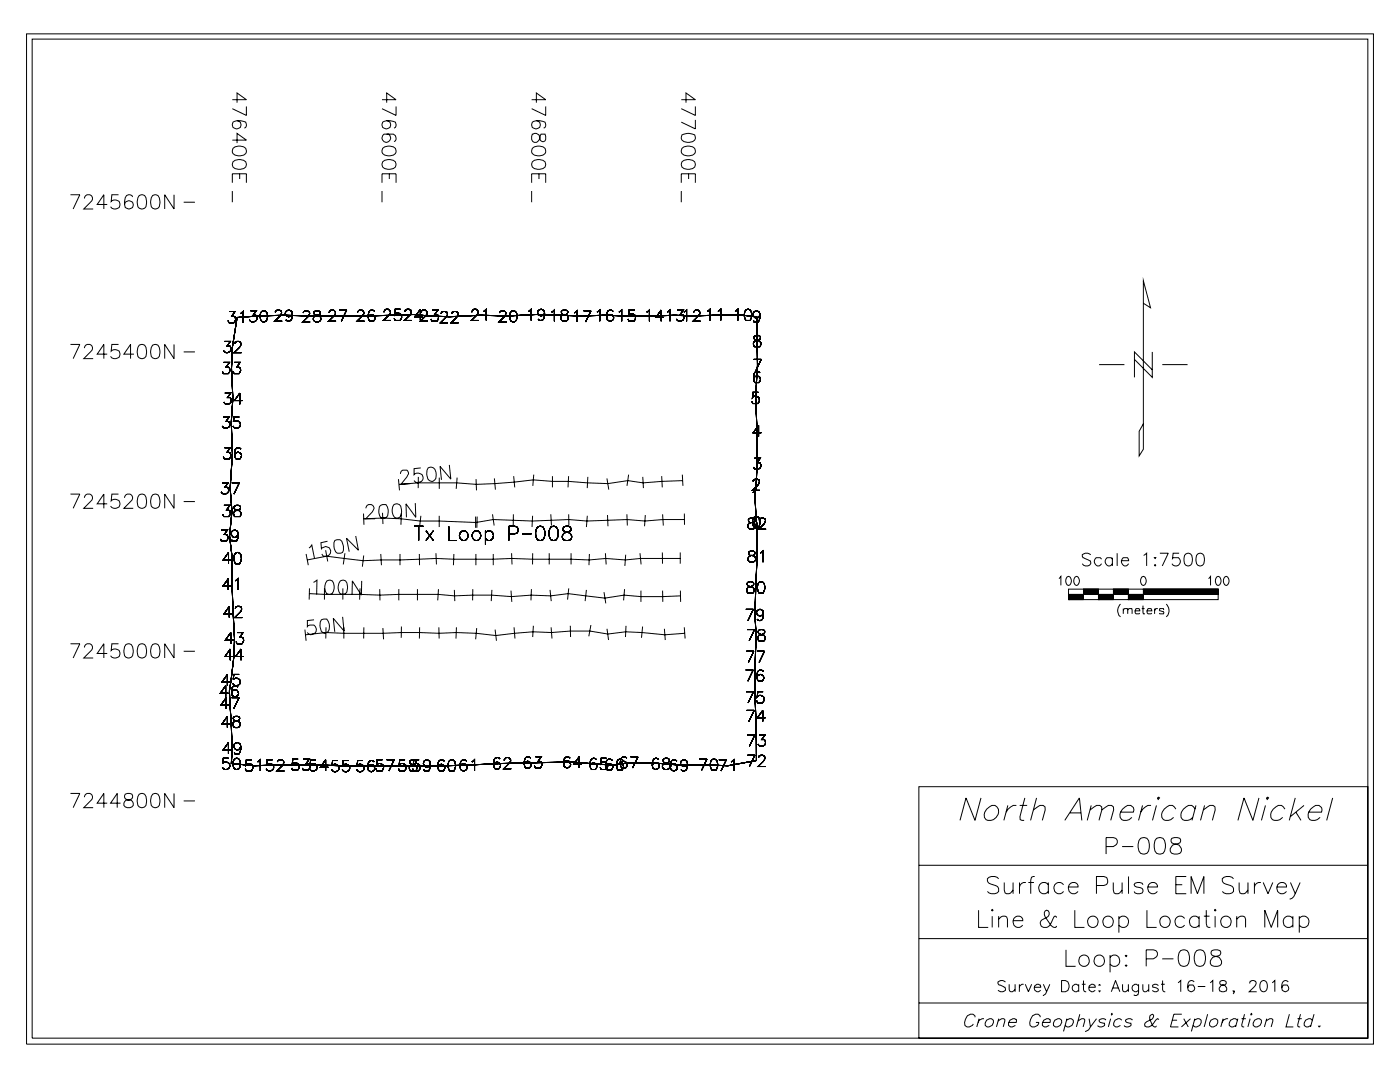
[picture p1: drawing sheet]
<svg xmlns="http://www.w3.org/2000/svg" width="279mm" height="215mm" viewBox="0 0 279 215" stroke-linecap="round" stroke-linejoin="round" font-family="sans-serif">
<g fill="none" stroke="#000" stroke-width=".2">
<path d="M5.3 6.7h268.5v201.4h-268.5zM6.4 7.8h266.2v199.1h-266.2zM46.3 19.9h2.8l-1.9-1.4v2M76.1 19.9h2.8l-1.8-1.4v2M106 19.9h2.8l-1.9-1.4v2M135.8 19.9h2.8l-1.9-1.4v2M14 38.8h1.9l-1.3 2.8M16.8 39.6a.77 .77 0 0 1 .6-.8h.5a.82 .82 0 0 1 .5 .7 .82 .82 0 0 1-.4 .8l-1.3 1.3h1.9M23.6 38.8h-1.3l-.1 1.4a.95 .95 0 0 1 1.4-.1 .95 .95 0 0 1-.1 1.4 1.05 1.05 0 0 1-1.5-.3M26.4 39.3a.77 .77 0 0 0-1.2-.3 2.82 2.82 0 0 0-.2 2.3 .87 .87 0 0 0 1.5 0 .87 .87 0 0 0-.9-1.3l-.6 .3-.2 .5M27.8 39a.87 .87 0 0 1 1.3 .4 2.32 2.32 0 0 1-.3 2.1 .95 .95 0 0 1-1.3-.3 2.57 2.57 0 0 1 .3-2.2zM30.4 39l.7-.2a1.39 1.39 0 0 1 .8 1.7l-.2 .7a.92 .92 0 0 1-1.5 0 2.57 2.57 0 0 1 .2-2.2z"/>
<path d="M34.7 38.8v2.8l-1.9-2.8v2.8M46.3 27.9h2.8l-1.9-1.3v1.9M46.3 36.4v-1.8h2.8v1.8M46.3 38.1v2.2M46.4 29.6a1.98 1.98 0 0 1 2.6 0 .89 .89 0 0 1-.4 1.3 1.83 1.83 0 0 1-2.3-.6zM46.4 32.3a1.98 1.98 0 0 1 2.6 0 .94 .94 0 0 1-.4 1.3 2.11 2.11 0 0 1-2.2-.3l-.1-.5zM47.2 24a.87 .87 0 0 1 .8 1 .87 .87 0 0 1-.8 .8 .87 .87 0 0 1-.9-.9v-.1a1.17 1.17 0 0 1 1.6-.8l.7 .2a.77 .77 0 0 1 .4 1.2l-.3 .1M47.8 34.6v1.1M49.1 21.2v1.8l-2.8-1.3M76.1 36.4v-1.8h2.8v1.8M76.1 38.1v2.2M76.3 29.6a1.98 1.98 0 0 1 2.5 0 .89 .89 0 0 1-.4 1.3 1.83 1.83 0 0 1-2.3-.6z"/>
<path d="M76.3 32.3a1.98 1.98 0 0 1 2.5 0 .94 .94 0 0 1-.4 1.3 2.11 2.11 0 0 1-2.1-.3l-.2-.5zM77.1 24a.83 .83 0 0 1 .7 1 .83 .83 0 0 1-.9 .7 .83 .83 0 0 1-.8-.9 1.17 1.17 0 0 1 1.6-.8l.7 .2a.77 .77 0 0 1 .4 1.2l-.3 .1M77.1 26.7a.82 .82 0 0 1 .8 .9 .82 .82 0 0 1-1 .8 .89 .89 0 0 1-.7-.7 .89 .89 0 0 1 .3-1h1.9a.94 .94 0 0 1 .4 1.4l-.3 .1M77.6 34.6v1.1M78.9 21.2v1.8l-2.8-1.3M106 36.4v-1.8h2.8v1.8M106 38.1v2.2M106.1 26.7a.92 .92 0 0 1 1.5 .6l.1 .6a.57 .57 0 0 0 .6 .3 .57 .57 0 0 0 .5-.4l-.2-1.1h-.8l-.1 .3a1.22 1.22 0 0 1-1.2 1.4l-.3-.2a1.21 1.21 0 0 1-.1-1.5zM106.1 29.6a1.98 1.98 0 0 1 2.5 0 .89 .89 0 0 1-.4 1.3 1.82 1.82 0 0 1-2.2-.6zM106.1 32.3a1.98 1.98 0 0 1 2.5 0 .94 .94 0 0 1-.4 1.3 2.1 2.1 0 0 1-2.1-.3l-.1-.5zM106.9 24a.83 .83 0 0 1 .7 1 .83 .83 0 0 1-.9 .7 .83 .83 0 0 1-.7-.9 1.17 1.17 0 0 1 1.6-.8l.6 .2a.77 .77 0 0 1 .4 1.2l-.2 .1M107.4 34.6v1.1"/>
<path d="M108.8 21.2v1.8l-2.8-1.3M135.8 36.4v-1.8h2.8v1.8M135.8 38.1v2.2M135.9 26.9a2.8 2.8 0 0 1 2.6 0 .89 .89 0 0 1-.4 1.3 1.83 1.83 0 0 1-2.3-.6zM135.9 29.6a1.98 1.98 0 0 1 2.6 0 .89 .89 0 0 1-.4 1.3 1.83 1.83 0 0 1-2.3-.6zM135.9 32.3a1.98 1.98 0 0 1 2.6 0 .94 .94 0 0 1-.4 1.3 2.11 2.11 0 0 1-2.2-.3l-.1-.5zM137.3 34.6v1.1M138.6 21.2v1.8l-2.8-1.3M138.6 23.9v1.8l-2.8-1.4M21.4 40.8h-2l1.3-2v2.8M36.6 40.3h2.3M14 68.6h1.9l-1.3 2.9"/>
<path d="M16.8 69.4a.76 .76 0 0 1 .6-.8h.5a.82 .82 0 0 1 .5 .8 .82 .82 0 0 1-.4 .7l-1.3 1.4h1.9M21.4 70.6h-2l1.3-2v2.9M23.6 68.6h-1.3l-.1 1.4a.95 .95 0 0 1 1.4-.1 .95 .95 0 0 1-.1 1.4 1.06 1.06 0 0 1-1.5-.3M26.7 70.6h-2l1.3-2v2.9M27.8 68.8a.87 .87 0 0 1 1.3 .4 2.32 2.32 0 0 1-.3 2.1 .95 .95 0 0 1-1.3-.3 2.57 2.57 0 0 1 .3-2.2zM30.4 68.8l.7-.2a1.39 1.39 0 0 1 .8 1.7l-.2 .7a.92 .92 0 0 1-1.5 0 2.57 2.57 0 0 1 .2-2.2zM34.7 68.6v2.9l-1.9-2.9v2.9M36.6 70.1h2.3M44.5 72.2h1.2l-.6 .9 .6 .2a.98 .98 0 0 1-.2 1.2h-1l-.2-.5M44.7 68h1.2l-.6 .9h.5a.79 .79 0 0 1-.1 1.2 .79 .79 0 0 1-1.2-.3M44.8 78.3h1.2l-.6 .9h.5a.79 .79 0 0 1-.1 1.2 .79 .79 0 0 1-1.2-.3M45.7 62.1h1.1l-.6 .9h.3a.72 .72 0 0 1 .4 .9 .72 .72 0 0 1-.9 .4h-.3l-.2-.4"/>
<path d="M46.7 72.2h1.1l-.6 .9 .6 .2a.94 .94 0 0 1-.2 1.2h-.9l-.2-.5M46.8 68.5a.72 .72 0 0 1 .8-.5l.3 .2a.81 .81 0 0 1-.2 1l-1 1.1h1.4M47.3 63.3l9.3-.5 5.5 .2a323.2 323.2 0 0 0 20.3-.3l7.2 .4 6.1-.3 5.6 .2 5.5-.3 9.2 .3 4.5-.2 4.4 .2 23.1-.2 2.8 .3a116.1 116.1 0 0 1-.2 16.3 108.4 108.4 0 0 1-.1 19.4l.2 5.2 .2 .3v6.5l-.4 11.7 .2 4.2a138.1 138.1 0 0 0-.1 15.9l.2 9-5.7 1-9.8-.1-3.6-.3-6.4-.2-2.8 .5-8.5-.6-7.8 .1a749.1 749.1 0 0 1-46.2 .5l-9.3 .1-4.6-.4 .2-3-.6-11.5a52.7 52.7 0 0 0 .8-15.8l-.3-5.4 .1-5.2-.5-4.5 .4-4.9-.3-4.6 .4-6.9-.2-6.2 .3-4.8-.3-6 .2-4.3zM47.9 62.5l.5-.4v2.2M48.3 79.8h-1.6l1.1-1.5v2.3M49.9 61.9h1.2l-.6 .9h.5a.79 .79 0 0 1-.1 1.2 .79 .79 0 0 1-1.2-.3M52.2 62.1a.66 .66 0 0 1 1 .3 1.13 1.13 0 0 1-.7 1.8 1.43 1.43 0 0 1-.3-2.1zM54.9 62.2l.1-.3a.89 .89 0 0 1 1 0 .82 .82 0 0 1-.2 1.1l-1.1 1h1.5M58.3 62.5a.7 .7 0 0 1-1 .6 .7 .7 0 0 1-.3-1.1 .7 .7 0 0 1 1.1 .1 2.05 2.05 0 0 1-.2 1.8 .62 .62 0 0 1-.9-.2M60.4 62.4a.72 .72 0 0 1 .9-.5l.3 .2a.77 .77 0 0 1-.2 1l-1.1 1.1h1.5M62.7 62.1l-.1 .3 .3 .4a.85 .85 0 0 1 1.1 .9 .76 .76 0 0 1-1.1 .5 .76 .76 0 0 1-.3-1.1l.5-.3h.4l.2-.1 .1-.5a.8 .8 0 0 0-1.1-.1zM65.6 62.4l.4-.6 .7 .1a.51 .51 0 0 1 .1 .8l-1.3 1.3h1.5"/>
<path d="M67.6 61.8h1.5l-1.1 2.2M71.3 62.4v-.2a.72 .72 0 0 1 .8-.4l.2 .1a.51 .51 0 0 1 .1 .8l-1.2 1.3h1.4M74.7 62.1a.64 .64 0 0 0-.7-.3 .64 .64 0 0 0-.5 .4 1.88 1.88 0 0 0 .2 1.8 .71 .71 0 0 0 1-.2 .71 .71 0 0 0-.2-1 .71 .71 0 0 0-1 .2l-.1 .3M76.5 62.2l.5-.6a.76 .76 0 0 1 .8 .5v.3l-.3 .4-1.1 1.1h1.5M79.8 61.6h-1l-.1 1.1a.77 .77 0 0 1 1.2 0 .94 .94 0 0 1-.2 1.2h-.9l-.2-.5M80.7 62.1l.1-.3a.89 .89 0 0 1 1.1 0 .77 .77 0 0 1-.2 1l-1.1 1.1h1.5M83.9 62.4v-.2a.71 .71 0 0 1 .8-.4l.5 .4v.3l-1.4 1.5h1.5M84.3 63.1h-1.6l1.1-1.5v2.3M86.1 61.8h1.2l-.6 .9 .6 .1a.97 .97 0 0 1-.2 1.2h-1l-.2-.4M87.9 62.5a.72 .72 0 0 1 1.2-.3 .8 .8 0 0 1-.2 1.1l-1.1 1h1.5M90 62.5a.72 .72 0 0 1 .9-.4l.3 .1a.77 .77 0 0 1-.2 1.1l-1.1 1h1.5M94.1 62.2l.4-.6a.75 .75 0 0 1 .8 .5v.3l-.3 .4-1.1 1.1h1.5"/>
<path d="M96.4 62.1l.5-.5v2.3M99.6 62.4a.73 .73 0 0 1 .8-.5l.3 .2a.77 .77 0 0 1-.2 1l-1.1 1.1h1.5M101.9 62.1a.66 .66 0 0 1 1.1 .3 1.13 1.13 0 0 1-.8 1.8 1.42 1.42 0 0 1-.3-2.1zM105.3 62.1l.6-.5v2.3M108.5 62.4a.7 .7 0 0 1-.9 .6 .7 .7 0 0 1-.3-1.1 .7 .7 0 0 1 1.1 0 1.59 1.59 0 0 1-.5 2l-.6-.3M110 62.2l.5-.4v2.2M112 61.9l-.1 .3 .3 .5a.85 .85 0 0 1 1.1 .9 .76 .76 0 0 1-1 .4 .76 .76 0 0 1-.4-1l.5-.3h.4l.3-.2 .1-.4a.83 .83 0 0 0-1.2-.2zM114.5 62.4l.5-.5v2.3M116.3 61.9h1.5l-1.1 2.3M119 62.2l.5-.4v2.2M122.2 62.1a.64 .64 0 0 0-.6-.3 .64 .64 0 0 0-.6 .4 1.5 1.5 0 0 0 .2 1.7 .69 .69 0 0 0 1.1-.3 .69 .69 0 0 0-.5-1 .69 .69 0 0 0-.9 .7M123.4 62.2l.5-.4v2.2"/>
<path d="M126.5 61.8h-1.1l-.1 1a.77 .77 0 0 1 1.3 0 .99 .99 0 0 1-.2 1.2h-1l-.2-.4M128.9 62.2l.5-.4v2.2M132.3 63.3h-1.6l1.1-1.5v2.2M133 62.2l.5-.4v2.2M135 61.8h1.2l-.6 .9h.5a.79 .79 0 0 1-.1 1.2 .79 .79 0 0 1-1.2-.3M136.3 62.2l.6-.4v2.2M138.2 62.4v-.2a.72 .72 0 0 1 .9-.4l.2 .1a.51 .51 0 0 1 .1 .8l-1.3 1.3h1.5M141 62.1l.5-.5v2.3M143.1 62.1l.6-.5v2.3M146.5 62.1l.6-.5v2.3M148.7 61.8a.66 .66 0 0 1 1 .3 1.93 1.93 0 0 1-.2 1.8h-.8a1.86 1.86 0 0 1 0-2.1zM150.2 71.6h1.5l-1 2.3"/>
<path d="M150.4 67l-.1 .5a1.13 1.13 0 0 0 1.1 .4 .78 .78 0 0 1 .1 1.2h-1.1a.67 .67 0 0 1-.2-.8 .67 .67 0 0 1 .6-.4l.7-.3 .1-.4a.82 .82 0 0 0-1.2-.2zM151.2 78.2h-1.1l-.1 1a.81 .81 0 0 1 1.2 0 .81 .81 0 0 1-.1 1.2h-1l-.2-.4M151.5 74.3a.64 .64 0 0 0-.7-.3 .64 .64 0 0 0-.5 .5 1.78 1.78 0 0 0 .2 1.7 .71 .71 0 0 0 1-.3 .71 .71 0 0 0-.4-.9 .71 .71 0 0 0-.9 .5M151.5 62.7a.68 .68 0 0 1-1.1 .6l-.3-.6a.8 .8 0 0 1 .7-.8l.4 .2a1.65 1.65 0 0 1 0 2.1h-.9l-.1-.3M219.1 72.7h5M227.9 60.4l1.4 .9-1.4-5.3v33.5l-.8 1.4v-5l.8-1.4M229.7 73.7l-3.6-3.6v5.1M229.7 70.1v5.1l-3.6-3.6M231.7 72.7h5M14 98.5h1.9l-1.3 2.8M16.8 99.2a.77 .77 0 0 1 .6-.7h.5a.82 .82 0 0 1 .5 .7 .82 .82 0 0 1-.4 .8l-1.3 1.3h1.9M23.6 98.5h-1.3l-.1 1.3a.95 .95 0 0 1 1.4-.1 .95 .95 0 0 1-.1 1.5 1.05 1.05 0 0 1-1.5-.3"/>
<path d="M24.8 99.2a.77 .77 0 0 1 .6-.7h.5a.82 .82 0 0 1 .5 .7 .82 .82 0 0 1-.4 .8l-1.3 1.3h1.9M27.8 98.6a.87 .87 0 0 1 1.3 .5 2.32 2.32 0 0 1-.3 2.1 .95 .95 0 0 1-1.3-.3 2.57 2.57 0 0 1 .3-2.3zM30.4 98.6l.7-.1a1.39 1.39 0 0 1 .8 1.6l-.2 .8a.92 .92 0 0 1-1.5 0 2.57 2.57 0 0 1 .2-2.3zM34.7 98.5v2.8l-1.9-2.8v2.8M36.6 100h2.3M44.3 96.2h1.2l-.7 .9h.5a.79 .79 0 0 1-.1 1.2 .79 .79 0 0 1-1.1-.3M44.5 83.1h1.2l-.7 .9h.6a.79 .79 0 0 1-.1 1.2 .79 .79 0 0 1-1.2-.3M44.7 89.2h1.2l-.6 .9 .6 .2a.97 .97 0 0 1-.2 1.2h-1l-.2-.5M46.2 96.2h1.5l-1.1 2.3M47.7 83.1h-1.1l-.1 .9a.81 .81 0 0 1 1.1-.1 .81 .81 0 0 1 .1 1.2 .81 .81 0 0 1-1.1 .1l-.2-.3M48 89.5a.64 .64 0 0 0-.6-.3 .64 .64 0 0 0-.5 .5 1.88 1.88 0 0 0 .2 1.8 .72 .72 0 0 0 1-.5 .72 .72 0 0 0-.7-.9l-.5 .3-.1 .3M79.4 95.5l.2 2.2"/>
<path d="M79.8 94.4a.7 .7 0 0 1 .5-.7h.5a.59 .59 0 0 1 .6 .7l-1.5 2.1 1.9-.1M83.4 95v2.3M83.9 93.3l-1.4 .1v1.2a1 1 0 0 1 1.4-.1 1 1 0 0 1 .1 1.4l-.4 .2a.81 .81 0 0 1-1.1-.3M85.3 93.3a.97 .97 0 0 1 1.4 .2 2.17 2.17 0 0 1 0 2.1 .83 .83 0 0 1-1.4-.1 2.51 2.51 0 0 1 0-2.2zM87.6 95.2v2.2M89.6 92.7l.3 2.8-2.2-2.5 .3 2.6M91.1 95.2l-.2 2.2M94.9 95.5l.1 2.2M98.5 95.3l.2 2.3M102.4 94.9l.2 2.2M106.4 94.6l-.2 2.2M110.1 94.9v2.2"/>
<path d="M113.3 94.9l-.1 2.2M117.2 95l-.2 2.3M121 95.3l.3 2.3M125.3 94.6l-.3 2.2M128.1 95l.1 2.3M131.9 94.9l.1 2.2M136 94.6l.1 2.2M136.1 95.8l-7.9 .4-3.1-.4-4 .6-7.8-.5h-3.2l-3.8-.3-3.8 .5-7.6 .4a98.9 98.9 0 0 0-15.4 0M150.1 98.2l.5-.5v2.3M150.1 95.9a.72 .72 0 0 1 1.2-.3 .81 .81 0 0 1-.2 1.1l-1.1 1h1.5M150.4 91.3h1.1l-.6 .9h.5a.79 .79 0 0 1-.1 1.2 .79 .79 0 0 1-1.1-.3M151.7 86.2h-1.6l1.1-1.4v2.2"/>
<path d="M21.4 100.4h-2l1.3-1.9v2.8M44.2 105.6h1.1l-.6 .9 .5 .2a.8 .8 0 0 1-.1 1.2h-.9l-.3-.5M44.6 100.7h1.2l-.6 .9 .6 .2a.97 .97 0 0 1-.2 1.1h-1l-.2-.4M46 116.8h-1.6l1.1-1.5v2.3M46.1 111.6h-1.6l1-1.5v2.2M46.8 100.9l-.1 .4a1.08 1.08 0 0 0 1 .5 .75 .75 0 0 1 .1 1.1h-1a.67 .67 0 0 1-.2-.7 .67 .67 0 0 1 .6-.4l.6-.3 .1-.5a.81 .81 0 0 0-1.1-.1zM46.9 115.8l.5-.5v2.3M46.9 110.3a.66 .66 0 0 1 1.1 .3 1.93 1.93 0 0 1-.2 1.7h-.9a1.86 1.86 0 0 1 0-2zM47.5 106.4a.7 .7 0 0 1-1.1 .6l-.3-.6a.77 .77 0 0 1 .7-.8l.3 .2a1.58 1.58 0 0 1 0 2.1h-.8l-.1-.3M61 110.4l.4 2.2M61.6 109.2l.5-.6 .6 2.7M61.7 118.3l14 .3 3.8-.1h7.8l3.3 .3 7.4-.2 3.9 .3 4-.3 3.9 .2 3.4-.5 7.4 .9 3.8-.6 3.4 .3 7.8-.1"/>
<path d="M61.7 117.3l-.1 2.2M62.5 116.1l.7-.5-.1 2.9M64.7 117.3v2.2M64.9 109.7l.4 2.2M65.2 115.8a.86 .86 0 0 1 1.3 .4 2.24 2.24 0 0 1-.3 2.1 .85 .85 0 0 1-1.3-.4 2.22 2.22 0 0 1 .3-2.1zM65.3 107.9l-1.3 .3 .1 1.2a.99 .99 0 0 1 1.4-.3 .99 .99 0 0 1 .2 1.4 .99 .99 0 0 1-1.4 .2l-.2-.3M66.7 107.7a1.22 1.22 0 0 1 1.4 .2 2.55 2.55 0 0 1 .2 2.2 1.22 1.22 0 0 1-1.4-.1 2.57 2.57 0 0 1-.2-2.3zM67.8 115.8l.7-.2a1.35 1.35 0 0 1 .8 1.7l-.2 .7a.87 .87 0 0 1-.8 .5 .87 .87 0 0 1-.8-.6 2.22 2.22 0 0 1 .3-2.1zM68.3 117.3v2.2M68.8 110.3l-.4 2.2M70.9 106.8l.5 2.9-2.3-2.4 .5 2.7M71.8 117.3l-.1 2.2"/>
<path d="M72.1 115.8l-.1 2.8-1.8-2.8v2.7M72.5 102.4v2.2M72.5 103.4l3.8-.2 3.7 .2 3.8 .4h3.7l7.6 .3h-.3l3.5-.6a95.6 95.6 0 0 0 15.1 0l3.6 .3 8-.3 3.5 .3 3.6-.3h4.3M72.5 110.7l-.3 2.2M73 101.3a.75 .75 0 0 1 .5-.7l.8 .1a.65 .65 0 0 1 .1 .9l-1.5 1.8h1.9M75.7 117.4v2.3M75.9 100.7l1-.1a2.12 2.12 0 0 1 .1 2.5l-1 .1a2.12 2.12 0 0 1-.1-2.5zM75.9 110.4l.1 2.2M76.2 102.2l.1 2.2M78.5 100.6a.96 .96 0 0 1 1.4 .3 2.42 2.42 0 0 1-.2 2.2 .87 .87 0 0 1-1.4-.5 2.19 2.19 0 0 1 .2-2zM79.5 117.4v2.3M79.7 110.4v2.2"/>
<path d="M80 102.4l-.1 2.2M82.5 104.9h1.9M82.8 100.3l.1 2.8-2-2.7 .1 2.7M83.2 117.4v2.3M83.4 104.9v2.8M83.6 110.4v2.2M83.9 102.8l-.3 2.2M84.9 105.8l1.5 1.9M86.4 105.8l-1.5 1.9M86.9 110.3l.1 2.2M87.4 117.4l-.2 2.3M87.5 102.8v2.2"/>
<path d="M89.4 104.9v2.8h1.6M90.5 110.4l-.1 2.2M90.6 117.6v2.2M92 105.9a.92 .92 0 0 1 1.3 .8 .92 .92 0 0 1-1.3 .9 1.03 1.03 0 0 1 0-1.7zM94.2 117.4v2.3M94.5 105.9a.96 .96 0 0 1 1.3 .6 .96 .96 0 0 1-.6 1.2 .99 .99 0 0 1-1.1-.6 .99 .99 0 0 1 .4-1.2zM94.8 102.9v2.3M94.9 110.4v2.2M95.1 102.9l-.1 2.3M96.8 106.2a.92 .92 0 0 1 1.4-.1 .92 .92 0 0 1-.2 1.5 .77 .77 0 0 1-1.2-.3M96.8 105.8v2.8M98 117.6l-.1 2.2"/>
<path d="M98.2 102.5l.3 2.2M98.3 110.4v2.2M101.4 106.4h1.2l.4-.2a.77 .77 0 0 0 .3-.8 .77 .77 0 0 0-.7-.5h-1.2v2.8M101.9 117.7l.1 2.2M102 110.3l.1 2.2M102.3 102.5v2.2M104.1 106.4h1.8M105.9 117.4l-.1 2.3M106.2 102.8l-.2 2.2M106.2 110.3l-.1 2.2M107.1 105a.87 .87 0 0 1 1.4 .5 2.22 2.22 0 0 1-.3 2.1 .85 .85 0 0 1-1.3-.5 2.27 2.27 0 0 1 .2-2.1zM109.5 110.3v2.2"/>
<path d="M109.6 117.6l.3 2.2M109.8 102.5l.1 2.2M109.8 105l.7-.1a1.57 1.57 0 0 1 .6 2.2l-.2 .5-.7 .1a1.57 1.57 0 0 1-.7-2.2zM112.3 105l-.1 .6 .4 .3a1.21 1.21 0 0 1 1.3 1.2 .96 .96 0 0 1-1 .7 .96 .96 0 0 1-.8-1 1.3 1.3 0 0 1 1.3-.9l.4-.3v-.3a.98 .98 0 0 0-1.5-.3zM113.3 102.5l.1 2.2M113.4 117.3l-.3 2.2M113.8 110.3v2.2M116.9 117.6l-.3 2.2M117.1 102.8l-.2 2.2M117.5 110.4l-.1 2.2M120.4 118l.3 2.2M120.7 110.3l.1 2.2"/>
<path d="M121.1 102.6l.1 2.3M124.5 117.4l-.2 2.3M124.7 110.6l-.2 2.2M125 102.5v2.2M127.6 110.3l.2 2.2M127.8 117.7v2.2M128.6 102.6l-.1 2.3M132 110.1l.1 2.2M132.1 117.7v2.2M132.1 102.5l.1 2.2M135.6 111.3h-7.9l-3.1 .3-3.9-.3-3.3 .3-15.4-.3a186.9 186.9 0 0 1-15.1 0l-14.5 .4-7.3-.9-3.9 .8M135.6 110.1v2.2"/>
<path d="M135.6 117.7l.1 2.2M136.4 102.4v2.2M149 116.1l-.1 .4a1.09 1.09 0 0 0 1.1 .5 .75 .75 0 0 1 .1 1.2h-1.1a.67 .67 0 0 1-.2-.8 .67 .67 0 0 1 .7-.4l.6-.3 .1-.5a.83 .83 0 0 0-1.2-.1zM149.3 103.4l-.1 .3 .3 .4a.85 .85 0 0 1 1.1 .9 .76 .76 0 0 1-1 .5 .76 .76 0 0 1-.4-1.1l.5-.3h.4l.2-.1 .2-.5a.82 .82 0 0 0-1.2-.1zM149.3 110l-.1 .3 .3 .4a.85 .85 0 0 1 1.1 .9 .76 .76 0 0 1-1 .4 .76 .76 0 0 1-.4-1l1.2-.4 .1-.5a.82 .82 0 0 0-1.2-.1zM150.3 103.1a.68 .68 0 0 1 1.1 .3 1.46 1.46 0 0 1-.6 1.8h-.2a1.42 1.42 0 0 1-.3-2.1zM151.3 116.1a.67 .67 0 0 1 1 .3 1.95 1.95 0 0 1-.2 1.8h-.8a1.88 1.88 0 0 1 0-2.1zM151.3 103.7a.72 .72 0 0 1 .9-.5l.3 .2a.82 .82 0 0 1-.2 1l-1.1 1.1h1.5M151.5 110.3l.6-.5v2.2M211.1 115.3l.4-.4v1.8M212.7 115l.2-.1a.94 .94 0 0 1 .7 .9 .94 .94 0 0 1-.7 .9 1.14 1.14 0 0 1-.2-1.7zM214.3 115l.2-.1a.94 .94 0 0 1 .7 .9 .94 .94 0 0 1-.7 .9 1.13 1.13 0 0 1-.2-1.7z"/>
<path d="M215.4 118.9l-2 .2v-.2h2.1v.2l-2.2 .1v-.4h2.3v.4h-2.4v-.4h2.5v.4l-2.6 .2v-.8h2.8v.8l-2.9 .1v-1h3v1h-3h29.8v-2.1h-29.8v2.1M217.4 110.6a1.25 1.25 0 0 0-1.7 0v.2a1.57 1.57 0 0 0 1.2 .8l.4 .1 .1 .6a.98 .98 0 0 1-1.7 0M218.4 117.9l-2 .1v-.1h2.1v.1l-2.2 .2v-.3h2.3v.3l-2.4 .1v-.6h2.5v.6h-2.6v-.7h2.7v.7l-2.8 .2v-1.1h2.9v1.1h-2.9M219.6 111.4a.81 .81 0 0 0-1.1-.1 .81 .81 0 0 0-.3 1.1 .81 .81 0 0 0 1.1 .2l.3-.3M221.4 118.9l-2 .2v-.2h2.1v.2l-2.2 .1v-.4h2.3v.4h-2.4v-.4h2.5v.4l-2.6 .2v-.8h2.7v.8l-2.9 .1v-1h3v1h-3M221.7 111.4a.81 .81 0 0 0-1.1-.1 .81 .81 0 0 0-.2 1.1 .81 .81 0 0 0 1.1 .2l.2-.3M221.7 111.1v1.7M222.7 110.3v2.5M223.5 111.7h1.5l-.2-.4a.82 .82 0 0 0-1.3 .6 .82 .82 0 0 0 1.2 .7l.3-.3M224.4 117.9l-2 .1v-.1h2.1v.1l-2.2 .2v-.3h2.3v.3l-2.4 .1v-.6h2.5v.6h-2.7v-.7h2.8v.7l-2.9 .2v-1.1h3v1.1h-3M227.3 118.9l-1.9 .2v-.2h2v.2l-2.1 .1v-.4h2.3v.4h-2.5v-.4h2.6v.4l-2.7 .2v-.8h2.8v.8l-2.9 .1v-1h3v1h-3M227.6 115l.2-.1a.94 .94 0 0 1 .7 .9 .94 .94 0 0 1-.7 .9 1.14 1.14 0 0 1-.2-1.7z"/>
<path d="M228 110.7l.6-.4v2.5M230.1 111.1h.3l-.2 .2zM230.2 112.5l.2 .1-.2 .2-.1-.2zM231.2 110.3h1.7l-1.2 2.5M235 110.3h-1.2l-.1 1 .1-.2h.4a.86 .86 0 0 1 1.1 .9 .86 .86 0 0 1-1.1 .8l-.6-.5M236.4 110.4a.79 .79 0 0 1 1.1 .3 2.05 2.05 0 0 1-.2 1.9 .81 .81 0 0 1-1.2-.3 2.1 2.1 0 0 1 .3-1.9zM238.7 110.4a.8 .8 0 0 1 1.2 .3 2.07 2.07 0 0 1-.2 1.9 .81 .81 0 0 1-1.2-.3 2.07 2.07 0 0 1 .2-1.9zM240.9 115.3l.4-.4v1.8M242.3 117.9l-14 .1v-.1h14.1v.1l-14.2 .2v-.3h14.3v.3l-14.4 .1v-.6h14.5v.6h-14.6v-.7h14.7v.7l-14.8 .2v-1.1h14.9v1.1h-14.9M242.5 115l.2-.1a.94 .94 0 0 1 .7 .9 .94 .94 0 0 1-.7 .9 1.14 1.14 0 0 1-.2-1.7zM244.1 115l.2-.1a.94 .94 0 0 1 .7 .9 .94 .94 0 0 1-.7 .9 1.12 1.12 0 0 1-.2-1.7zM14 128.3h1.9l-1.3 2.8"/>
<path d="M16.8 129a.76 .76 0 0 1 .6-.7h.5a.82 .82 0 0 1 .5 .7 .82 .82 0 0 1-.4 .8l-1.3 1.3h1.9M21.4 130.2h-2l1.3-1.9v2.8M23.6 128.3h-1.3l-.1 1.3a.95 .95 0 0 1 1.4 0 .95 .95 0 0 1-.1 1.4 1.06 1.06 0 0 1-1.5-.3M25.1 128.4l.7-.1a1.4 1.4 0 0 1 .8 1.6l-.2 .8a.92 .92 0 0 1-1.6 0 2.56 2.56 0 0 1 .3-2.3zM27.8 128.4a.87 .87 0 0 1 1.3 .5 2.32 2.32 0 0 1-.3 2.1 .95 .95 0 0 1-1.3-.3 2.57 2.57 0 0 1 .3-2.3zM30.4 128.4l.7-.1a1.39 1.39 0 0 1 .8 1.6l-.2 .8a.92 .92 0 0 1-1.5 0 2.57 2.57 0 0 1 .2-2.3zM34.7 128.3v2.8l-1.9-2.8v2.8M36.6 129.8h2.3M45.5 138.1h-1.6l1.1-1.4v2.2M45.9 135.9h-1.6l1-1.5v2.3M46.2 139h1.4l-1 2.3M46.2 122.3h-1.5l1-1.5v2.3"/>
<path d="M46.4 130.8h-1.6l1.1-1.5v2.3M46.5 127.6h-1.6l1.1-1.5v2.2M46.9 121.3a.72 .72 0 0 1 .8-.5l.4 .2a.81 .81 0 0 1-.3 1l-1 1.1h1.5M47.3 126.1h1.1l-.6 .9 .6 .1a.94 .94 0 0 1-.2 1.2h-.9l-.2-.4M47.4 137a.64 .64 0 0 0-.6-.4 .64 .64 0 0 0-.5 .5 1.5 1.5 0 0 0 .2 1.6 .69 .69 0 0 0 1-.3 .69 .69 0 0 0-.5-.9 .69 .69 0 0 0-.8 .6M47.7 134.4h-1.1l-.1 .9a.81 .81 0 0 1 1.1 0 .81 .81 0 0 1 .1 1.1 .81 .81 0 0 1-1.1 .1l-.2-.3M48.6 130.8h-1.6l1-1.5v2.3M60.8 125.5l.2 2.2M62.6 123.5l-1.3 .2v1.2a1.11 1.11 0 0 1 1.6 0 .95 .95 0 0 1-.5 1.5 .85 .85 0 0 1-1.2-.3M64.1 123.5l1-.1a2.19 2.19 0 0 1 .3 2.5l-.7 .3-.4-.1a2.23 2.23 0 0 1-.2-2.6zM65 125l-.1 2.3M68.3 122.9l.3 2.9-2.2-2.6 .3 2.7"/>
<path d="M68.5 125v2.3M72.5 125v2.3M76.3 125.2l.2 2.2M80 124.9v2.2M83.6 125v2.3M87.5 125v2.3M91 125l-.1 2.3M95 125.2l-.2 2.2M98.7 125.5l.3 2.2M102.5 125l.1 2.3M106.3 124.7l-.1 2.3M109.8 125l.2 2.3"/>
<path d="M113.7 124.7v2.3M117.8 124.6l-.4 2.2M121 125.3l.3 2.3M124.8 124.7l-.1 2.3M128.1 124.9l-.2 2.2M132.4 125.3l.2 2.3M136.4 125l.2 2.3M136.5 126.2l-4 .3-4.5-.4-3.3-.2-3.6 .5-3.5-.6h-3.9l-3.8 .3-3.7-.2-7.4 .8-3.9-.5-4-.1-3.4 .1-3.9-.1-15.1 .1-3.5-.1-4.1 .4M148.6 133.5h1.5l-1 2.3M148.7 121.4h1.5l-1.1 2.3M148.7 137.8h1.5l-1.1 2.3M148.8 129.8h1.4l-1 2.2"/>
<path d="M148.9 125.5h1.5l-1.1 2.2M150.9 129.8h1.5l-1.1 2.2M151.2 125.6l-.1 .5a1.09 1.09 0 0 0 1.1 .4 .75 .75 0 0 1 .1 1.2h-1.1a.67 .67 0 0 1-.2-.7 .67 .67 0 0 1 .7-.5l.6-.3 .1-.4a.81 .81 0 0 0-1.2-.2zM152.1 137.8h-1.1l-.1 1.1a.81 .81 0 0 1 1.2 0 .81 .81 0 0 1-.1 1.2h-1l-.2-.5M152.1 133.8a.64 .64 0 0 0-.6-.3 .64 .64 0 0 0-.5 .5 1.89 1.89 0 0 0 .2 1.8 .71 .71 0 0 0 .9-.3 .71 .71 0 0 0-.1-.9 .71 .71 0 0 0-1 .1l-.1 .3M152.2 122.2a.69 .69 0 0 1-1 .5 .69 .69 0 0 1-.2-1 .69 .69 0 0 1 1.1 0 2.07 2.07 0 0 1-.2 1.8 .62 .62 0 0 1-1-.1M223.3 120.4a1.7 1.7 0 0 0 0 2.5M223.9 121.6l.2-.3a.45 .45 0 0 1 .7 .3v.7M223.9 121.3v1M224.8 121.6l.2-.3a.45 .45 0 0 1 .7 .3v.7M226.2 121.7h1l-.2-.4a.6 .6 0 0 0-.8 .4l.2 .6h.6l.2-.1M227.6 121.3h.5"/>
<path d="M227.8 120.7v1.3l.1 .3h.3M228.6 121.7h1l-.2-.4a.62 .62 0 0 0-.8 .4l.2 .6h.6l.2-.1M230.1 121.3v1M230.8 121.3h-.4l-.3 .4M232 121.6l-.1-.3h-.7v.4l.7 .2 .1 .3-.1 .1h-.7l-.1-.1M232.4 120.4a1.7 1.7 0 0 1 0 2.5M14 158.1h1.9l-1.3 2.9M16.8 158.9a.77 .77 0 0 1 .6-.8h.5a.82 .82 0 0 1 .5 .7 .82 .82 0 0 1-.4 .8l-1.3 1.4h1.9M25 158.3a.66 .66 0 0 0 .2 1l.6 .2a.75 .75 0 0 1 .8 .7 .75 .75 0 0 1-.7 .8 1.02 1.02 0 0 1-1.2-.5 .8 .8 0 0 1 .8-1l.5-.2a.66 .66 0 0 0 .3-1l-.4-.2zM27.8 158.3a.87 .87 0 0 1 1.3 .4 2.31 2.31 0 0 1-.3 2.1 .95 .95 0 0 1-1.3-.3 2.57 2.57 0 0 1 .3-2.2zM30.4 158.3l.7-.2a1.4 1.4 0 0 1 .8 1.7l-.2 .7a.92 .92 0 0 1-1.5 0 2.57 2.57 0 0 1 .2-2.2zM34.7 158.1v2.9l-1.9-2.9v2.9"/>
<path d="M36.6 159.6h2.3M45.6 151.1h-1.1l-.1 .9a.81 .81 0 0 1 1.1 0 .81 .81 0 0 1 .1 1.1 .81 .81 0 0 1-1.1 .1l-.2-.3M45.6 140.5h-1.6l1.1-1.5v2.3M45.9 144.3h-1.6l1-1.5v2.2M46.1 149.5h-1.6l1-1.5v2.2M46.6 142.9l-.1 .3 .3 .5a.85 .85 0 0 1 1.1 .9 .76 .76 0 0 1-1 .4 .76 .76 0 0 1-.4-1l.5-.3h.5l.2-.2 .1-.4a.81 .81 0 0 0-1.2-.2zM46.8 151.3a.66 .66 0 0 1 1 .3 1.48 1.48 0 0 1-.5 1.8h-.2a1.4 1.4 0 0 1-.3-2.1zM48 148.7a.7 .7 0 0 1-1.1 .6l-.3-.6a.77 .77 0 0 1 .7-.7l.4 .1a1.58 1.58 0 0 1 0 2.1h-.9l-.1-.3M50.2 151.4h-1.1l-.1 1.1a.8 .8 0 0 1 1.2 0 .8 .8 0 0 1-.1 1.2h-1l-.2-.5M51.3 151.9l.6-.5v2.3M54.3 151.4h-1l-.1 .9a.8 .8 0 0 1 1.1 0 .8 .8 0 0 1 .1 1.1 .8 .8 0 0 1-1.1 .1l-.3-.3M55.3 151.9l.1-.3a.89 .89 0 0 1 1 0 .77 .77 0 0 1-.2 1l-1 1.1h1.5"/>
<path d="M59.4 151.3h-1l-.1 1a.81 .81 0 0 1 1.2 0 .81 .81 0 0 1-.2 1.2h-.9l-.3-.4M60.5 151.3h1.2l-.7 .9 .7 .1a.94 .94 0 0 1-.3 1.2h-.9l-.2-.4M63 151.4h-1.1l-.1 .9a.8 .8 0 0 1 1.1 0 .8 .8 0 0 1 .1 1.1 .8 .8 0 0 1-1.1 .1l-.2-.3M65.4 152.9h-1.6l1.1-1.5v2.3M67.4 151.6h-1.1l-.1 .9a.8 .8 0 0 1 1.1-.1 .8 .8 0 0 1 .1 1.1 .8 .8 0 0 1-1.1 .2l-.2-.3M69.5 151.6h-1.1l-.1 .9a.79 .79 0 0 1 1.2-.1 .79 .79 0 0 1 0 1.2 .79 .79 0 0 1-1.2-.1l-.1-.1M72.3 151.6h-1l-.1 .9a.81 .81 0 0 1 1.1-.1 .81 .81 0 0 1 .1 1.1 .81 .81 0 0 1-1.1 .2l-.2-.3M74.6 151.9a.64 .64 0 0 0-.6-.3 .64 .64 0 0 0-.6 .4 1.5 1.5 0 0 0 .2 1.7 .69 .69 0 0 0 1-.4 .69 .69 0 0 0-.5-.9 .69 .69 0 0 0-.8 .7M76.2 151.4h-1l-.1 1.1a.77 .77 0 0 1 1.2 0 .94 .94 0 0 1-.2 1.2h-.9l-.2-.5M77.1 151.4h1.5l-1.1 2.3M80.7 151.4h-1l-.1 1.1a.8 .8 0 0 1 1.2 0 .8 .8 0 0 1-.2 1.2h-.9l-.2-.5M81.8 151.6l-.1 .4a1.07 1.07 0 0 0 1.1 .5 .75 .75 0 0 1 .1 1.2h-1.1a.67 .67 0 0 1-.2-.8 .67 .67 0 0 1 .6-.4l.7-.3 .1-.5a.81 .81 0 0 0-1.2-.1z"/>
<path d="M83.5 151.4h-1l-.1 1.1a.8 .8 0 0 1 1.2 0 .8 .8 0 0 1-.2 1.2h-.9l-.2-.5M85.8 152.2a.69 .69 0 0 1-1.1 .6l-.3-.6a.79 .79 0 0 1 .7-.8l.4 .2a1.64 1.64 0 0 1 0 2.1h-.9l-.1-.3M88.6 151.7a.65 .65 0 0 0-.7-.3 .65 .65 0 0 0-.5 .5 1.88 1.88 0 0 0 .2 1.8 .72 .72 0 0 0 1-.5 .72 .72 0 0 0-.7-.9l-.5 .3-.1 .3M89.6 151.6a.66 .66 0 0 1 1.1 .3 1.93 1.93 0 0 1-.2 1.8h-.9a1.86 1.86 0 0 1 0-2.1zM93 151.7a.65 .65 0 0 0-.6-.3 .65 .65 0 0 0-.6 .5 1.5 1.5 0 0 0 .2 1.6 .69 .69 0 0 0 1-.3 .69 .69 0 0 0-.5-1 .69 .69 0 0 0-.8 .7M94.1 151.9l.5-.5v2.3M99.7 151.3a.65 .65 0 0 0-.7-.3 .65 .65 0 0 0-.5 .4 1.9 1.9 0 0 0 .2 1.8 .72 .72 0 0 0 1-.4 .72 .72 0 0 0-.7-.9l-.5 .3-.1 .3M100.5 151.6l.4-.6a.72 .72 0 0 1 .9 .4v.3l-.3 .5-1.1 1h1.5M105.8 151.1a.65 .65 0 0 0-.7-.3 .65 .65 0 0 0-.5 .5 1.88 1.88 0 0 0 .2 1.8 .72 .72 0 0 0 1.1-.5 .72 .72 0 0 0-.8-.9l-.5 .3-.1 .3M106.7 150.8h1.2l-.6 .9 .6 .2a.94 .94 0 0 1-.2 1.2h-1l-.2-.5M113.6 151.1a.64 .64 0 0 0-.6-.3 .64 .64 0 0 0-.5 .5 1.5 1.5 0 0 0 .2 1.6 .69 .69 0 0 0 1-.3 .69 .69 0 0 0-.5-.9 .69 .69 0 0 0-.9 .6M116 152.3h-1.6l1-1.5v2.3"/>
<path d="M118.9 151.4a.65 .65 0 0 0-.7-.3 .65 .65 0 0 0-.5 .5 1.89 1.89 0 0 0 .2 1.8 .72 .72 0 0 0 1.1-.5 .72 .72 0 0 0-.8-.9l-.5 .3-.1 .3M120.9 151.1h-1.1l-.1 1.1a.81 .81 0 0 1 1.2 0 .81 .81 0 0 1-.1 1.2h-1l-.2-.5M122 151.6a.65 .65 0 0 0-.6-.3 .65 .65 0 0 0-.5 .4 1.88 1.88 0 0 0 .2 1.8 .72 .72 0 0 0 1-.4 .72 .72 0 0 0-.7-.9l-.5 .3-.1 .3M124.2 151.6a.64 .64 0 0 0-.7-.3 .64 .64 0 0 0-.5 .4 1.88 1.88 0 0 0 .2 1.8 .72 .72 0 0 0 1.1-.4 .72 .72 0 0 0-.8-.9l-.5 .3-.1 .3M124.9 151.1a.65 .65 0 0 0-.6-.3 .65 .65 0 0 0-.6 .5 1.88 1.88 0 0 0 .3 1.8 .72 .72 0 0 0 1-.5 .72 .72 0 0 0-.7-.9l-.6 .3-.1 .3M125.7 150.8h1.5l-1.1 2.3M131.3 151.4a.64 .64 0 0 0-.6-.3 .64 .64 0 0 0-.6 .5 1.5 1.5 0 0 0 .2 1.6 .69 .69 0 0 0 1.1-.3 .69 .69 0 0 0-.5-1 .69 .69 0 0 0-.9 .7M132.3 151.3l-.1 .3 .3 .4a.83 .83 0 0 1 1 .9 .75 .75 0 0 1-1 .4 .75 .75 0 0 1-.3-1l.5-.3h.4l.2-.1 .1-.5a.8 .8 0 0 0-1.1-.1zM134.9 151.7a.65 .65 0 0 0-.6-.3 .65 .65 0 0 0-.6 .5 1.51 1.51 0 0 0 .2 1.6 .69 .69 0 0 0 1.1-.3 .69 .69 0 0 0-.5-.9 .69 .69 0 0 0-.9 .6M137 152.2a.7 .7 0 0 1-.9 .6 .7 .7 0 0 1-.3-1.1 .7 .7 0 0 1 1.1 0 1.59 1.59 0 0 1-.5 2l-.7-.3M139.4 151.3h1.5l-1 2.2M141.9 151.4a.66 .66 0 0 1 1 .3 1.94 1.94 0 0 1-.2 1.8h-.8a1.86 1.86 0 0 1 0-2.1z"/>
<path d="M143.3 151.4h1.5l-1.1 2.3M145.7 151.9l.6-.5v2.3M148.8 141.6h1.5l-1.1 2.2M148.9 146.5h1.5l-1 2.2M149 150.5h1.5l-1.1 2.3M151.2 151a.72 .72 0 0 1 .9-.5l.3 .2a.81 .81 0 0 1-.2 1l-1.1 1.1h1.5M151.3 146.5h1.2l-.7 .9h.6a.79 .79 0 0 1-.2 1.2 .79 .79 0 0 1-1.1-.3M152.6 143.1h-1.6l1-1.5v2.2M183.1 156.8h89.5v50.1h-89.5zM195.5 159l-1.2 4.5-1.8-4.5-1.1 4.5M204.3 159l-1 3.8v.6l.8 .1M206.6 159l-1.2 4.5"/>
<path d="M230.7 159l.3-.1 .1 .1-.3 .3zM250.9 159l-1.2 4.5-1.7-4.5-1.3 4.5M252.4 159l.3-.1 .1 .1-.2 .3zM258.2 159l-1.2 4.5M265.6 159l-1.2 4.5M21.4 160.1h-2l1.3-2v2.9M24 160.1h-2l1.4-2v2.9M183.1 172.4h89.5M196.7 161.3l1-.8a1.31 1.31 0 0 1 1.3 .9 1.31 1.31 0 0 1-.4 1.5 1.67 1.67 0 0 1-2.1 .5 1.5 1.5 0 0 1 .2-2.1zM199 175.1a1.54 1.54 0 0 0-2.2 0 .85 .85 0 0 0 .7 1.1l1.2 .4 .3 .5v.6a1.54 1.54 0 0 1-2.2 0M200.2 175.9v1.5l.1 .6 .8 .1 .4-.1 .4-.6M200.9 160.5l-.8 3"/>
<path d="M201.9 175.9v2.2M202.6 160.5a2.2 2.2 0 0 0-2.1 1.4M203.2 175.9v2.2M203.2 160.5h1.5M204.5 175.9a1.07 1.07 0 0 0-1.3 .9M205 175.9h1.1M206 161.4l1.3-.9h.6l.4 .3v.6l-.5 2.1M206.2 174.7l-.6 .1-.2 .6v2.7M209 176.3a1.08 1.08 0 0 0-1.6-.1 1.08 1.08 0 0 0 0 1.6 1.08 1.08 0 0 0 1.6-.1M209 175.9v2.2M212 176.3a1.09 1.09 0 0 0-1.6-.1 1.09 1.09 0 0 0 0 1.6 1.09 1.09 0 0 0 1.6-.1M212.2 163.5l2.9-4.5 .5 4.5"/>
<path d="M212.9 176.8h2a.98 .98 0 0 0-1.2-1 .98 .98 0 0 0-.8 1.3 1.05 1.05 0 0 0 .8 1 1.05 1.05 0 0 0 1.2-.4M213.3 162h2.1M217.3 161.4l1.3-.9h.6l.4 .3v.6l-.6 2.1M217.5 160.5l-.8 3M218.5 176.5h1.5l.5-.2a.94 .94 0 0 0 .3-.9 .94 .94 0 0 0-.8-.7h-1.5v3.4M219.6 161.4l1.3-.9h.7l.3 .3 .1 .6-.6 2.1M220.5 168.7h1.4a.99 .99 0 0 0 .6-1.5l-.6-.3h-1.4v3.3M221.9 175.9v1.5l.2 .6 .8 .1 .3-.1 .5-.6M223.3 161.9h2.6a.91 .91 0 0 0-.5-1.4 2.08 2.08 0 0 0-2.1 2.4 1.34 1.34 0 0 0 2.3 0M223.7 168.7h2.2M223.7 175.9v2.2M224.9 174.7v3.4"/>
<path d="M227.3 167.1a1.13 1.13 0 0 1 1.6 .4 2.7 2.7 0 0 1-.3 2.6 1.13 1.13 0 0 1-1.6-.5 2.59 2.59 0 0 1 .3-2.5zM227.7 160.5l-.8 3M227.8 176.3a1.06 1.06 0 0 0-1.7 0l.1 .3 .3 .2 .8 .1a.62 .62 0 0 1 .4 1.1 1.17 1.17 0 0 1-1.6-.3M228.8 176.8h1.9a.98 .98 0 0 0-1.1-1 .98 .98 0 0 0-.8 1.3 1.05 1.05 0 0 0 .7 1 1.05 1.05 0 0 0 1.2-.4M229.4 160.5a2.2 2.2 0 0 0-2 1.4M230.5 160.5l-.8 3M230.5 167.1a1.13 1.13 0 0 1 1.6 .4 2.64 2.64 0 0 1-.3 2.6 1.14 1.14 0 0 1-1.6-.5 2.72 2.72 0 0 1 .3-2.5zM233.6 167.1a.63 .63 0 0 0 .3 1 1.41 1.41 0 0 1 1.6 1.1l-.2 .7a1.37 1.37 0 0 1-2.1-.3 1.43 1.43 0 0 1 1.6-1.5 .63 .63 0 0 0 .4-1l-.5-.2zM234.4 176.3h1.2M234.4 161.3l-.7-.8a2.08 2.08 0 0 0-2.1 2.4 1.34 1.34 0 0 0 2.3 0M236.4 174.7h-2v3.4h2M237.4 178.1v-3.4l1.3 3.4 1.3-3.4v3.4"/>
<path d="M238.2 161.3l-.7-.8a2.08 2.08 0 0 0-2.1 2.4 1.35 1.35 0 0 0 2.4 0M238.4 160.5l-.8 3M239.9 161.4l1.3-.9h.6l.4 .3v.6l-.6 2.1M240.1 160.5l-.8 3M245.9 175.1a1.54 1.54 0 0 0-2.3 0 .85 .85 0 0 0 .7 1.1l1.4 .6 .2 .9a1.54 1.54 0 0 1-2.3 0M247 175.9v1.5l.1 .6 .9 .1 .3-.1 .4-.6M248.7 175.9v2.2M250 175.9v2.2M251.3 175.9a1.07 1.07 0 0 0-1.3 .9M251.8 175.9l.9 2.2 1-2.2M252.2 160.5l-.8 3M254.5 176.8h1.9a.98 .98 0 0 0-1.1-1 .98 .98 0 0 0-.8 1.3 1.05 1.05 0 0 0 .7 1 1.05 1.05 0 0 0 1.2-.4"/>
<path d="M256.1 161.3l-.7-.8a2.08 2.08 0 0 0-2.1 2.4 1.35 1.35 0 0 0 2.4 0M257.2 175.9l1 2.2M258.3 161.9l1 1.6M259.1 175.9l-.9 2.2a1.25 1.25 0 0 1-1.1 1.1M259.9 160.5l-2.7 2.3M260.8 161.9h2.6a.93 .93 0 0 0-.5-1.4 2.09 2.09 0 0 0-2.1 2.4 1.36 1.36 0 0 0 2.3 0M183.1 187.1h89.5M183.1 199.9h89.5M195.1 181.4v3.4h1.9M197.6 181.4l.2-.1 .1 .1-.1 .1zM197.8 182.6v2.2M199 183.2a1.13 1.13 0 0 1 1.6-.5l.2 .5v1.6"/>
<path d="M199 182.6v2.2M200.4 195.7a1.03 1.03 0 0 0-1.5 0l.1 .5 .3 .1a1.39 1.39 0 0 1 1.1 .8v.3a1.03 1.03 0 0 1-1.5 0M201.2 196.2l.1 1.3 .5 .2 .5-.5M201.9 183.5h1.9a.98 .98 0 0 0-1.1-1 .98 .98 0 0 0-.8 1.3 1.05 1.05 0 0 0 .8 1 1.05 1.05 0 0 0 1.1-.4M202.3 196.2v1.5M203.2 196.2v1.5M204 196.2a.83 .83 0 0 0-.8 .6M204.4 196.2l.6 1.5 .6-1.5M206.2 196.8h1.2a.63 .63 0 0 0-.6-.7 .63 .63 0 0 0-.6 .7 .72 .72 0 0 0 .4 .8 .72 .72 0 0 0 .8-.2M208 196.2l.6 1.5M209.3 196.2l-.9 1.9-.5 .3M210.6 182.9l-.2-.3-.3 .1-.5 1.1a1.24 1.24 0 0 1-2.1 .7l-.1-.4 .1-.6 1.3-.8a.76 .76 0 0 0 .3-.7 .76 .76 0 0 0-.5-.6l-.3 .1a1.28 1.28 0 0 0 .3 1.7l1.2 1.5 .6 .1 .2-.3"/>
<path d="M211.6 195.4h.7a1.2 1.2 0 0 1 .8 1.1 1.2 1.2 0 0 1-.8 1.2h-.7zM212.5 189.3v3.3h1.9M214.2 181.4v3.4h2M215 196.5a.73 .73 0 0 0-1.1-.1 .73 .73 0 0 0 0 1 .73 .73 0 0 0 1.1 0M215 196.2v1.5M215.6 196.2h.8M216 195.4v1.8l.1 .3 .4 .2M217 196.8h1.3a.63 .63 0 0 0-.6-.7 .63 .63 0 0 0-.7 .7 .72 .72 0 0 0 .4 .8 .72 .72 0 0 0 .9-.2M219 197.5h.3l-.1 .2zM219.2 196.2l.1 .1h-.3zM221.3 190.8a1.08 1.08 0 0 1 1.5-.1 1.08 1.08 0 0 1 0 1.6 1.08 1.08 0 0 1-1.5-.2M221.3 190.3v3.5"/>
<path d="M221.5 197.7l.8-2.3 .9 2.3M221.8 196.9h1.1M223 183a1.09 1.09 0 0 1 1.6-.1 1.09 1.09 0 0 1 0 1.6 1.09 1.09 0 0 1-1.6-.1M223 182.6v3.3M223.7 196.2l.1 1.3 .6 .2 .5-.5M224.3 190.5l.2-.2 .1 .2-.1 .1zM224.3 192.4l.2-.1 .1 .1-.1 .2zM224.9 196.2v1.5M226.9 196.2l-.1 2.1a.64 .64 0 0 1-.8 0M226.9 196.5a.73 .73 0 0 0-1-.1 .73 .73 0 0 0 0 1 .73 .73 0 0 0 1 0M227.8 196.2l.1 1.3 .5 .2 .6-.5M228.5 191.1h1.4a.99 .99 0 0 0 .6-1.5l-.6-.3h-1.4v3.3"/>
<path d="M228.6 181.4v3.4h1.9M229 196.2v1.5M230.9 196.5a.69 .69 0 0 0-1.2 0l.1 .3a1.14 1.14 0 0 1 1.1 .4v.2a.69 .69 0 0 1-1.2 0M231.4 196.2h.8M231.7 191.1h2.2M231.7 195.4v1.8l.1 .3 .5 .2M234.8 195.9l.5-.5v2.3M235.3 189.5a1.12 1.12 0 0 1 1.6 .4 2.63 2.63 0 0 1-.3 2.5 1.12 1.12 0 0 1-1.6-.4 2.66 2.66 0 0 1 .3-2.5zM236.1 183a1.09 1.09 0 0 0-1.6-.1 1.09 1.09 0 0 0 0 1.6 1.09 1.09 0 0 0 1.6-.1M238 195.7a.64 .64 0 0 0-.6-.3 .64 .64 0 0 0-.6 .5 1.51 1.51 0 0 0 .2 1.6 .69 .69 0 0 0 1.1-.3 .69 .69 0 0 0-.5-.9 .69 .69 0 0 0-.9 .6M238.5 189.5a1.12 1.12 0 0 1 1.6 .4 2.69 2.69 0 0 1-.3 2.5 1.12 1.12 0 0 1-1.6-.4 2.59 2.59 0 0 1 .3-2.5zM238.7 196.6h1.5"/>
<path d="M239 183a1.09 1.09 0 0 0-1.6-.1 1.09 1.09 0 0 0 0 1.6 1.09 1.09 0 0 0 1.6-.1M239 182.6v2.2M240 182.6h1.1M240.4 181.4v2.7l.2 .6 .6 .1M241.2 195.9l.5-.5v2.3M241.6 189.5a.62 .62 0 0 0 .3 1l.6 .1a.98 .98 0 0 1 1 .9 .98 .98 0 0 1-.8 1.1l-1.1-.2a1.04 1.04 0 0 1-.3-1.1 1.04 1.04 0 0 1 .9-.7l.6-.1a.62 .62 0 0 0 .4-1l-.5-.2zM242 181.4l.2-.1 .2 .1-.2 .1zM242.2 182.6v2.2M243.2 195.6l-.1 .4 .3 .3a.77 .77 0 0 1 .9 .3 .77 .77 0 0 1 0 .9 .75 .75 0 0 1-.9 .2 .75 .75 0 0 1-.4-.8 .91 .91 0 0 1 1.1-.6l.3-.3v-.3a.83 .83 0 0 0-1.2-.1zM246 197.5l-.1 .2-.1-.2h.2l-.2 .6M246.5 183.2a1.13 1.13 0 0 1 1.6-.5l.2 .5v1.6M246.5 182.6v2.2"/>
<path d="M249.1 196v-.1a.68 .68 0 0 1 1.1-.3h.1a.81 .81 0 0 1-.2 1l-1.1 1.1h1.5M251.4 195.6a.68 .68 0 0 1 1.1 .3 1.13 1.13 0 0 1-.7 1.8 1.37 1.37 0 0 1-.4-2.1zM252.1 184.8v-3.4l1.3 3.4 1.3-3.4v3.4M253.6 195.9l.5-.5v2.3M256.8 195.7a.65 .65 0 0 0-.7-.3 .65 .65 0 0 0-.5 .5 1.46 1.46 0 0 0 .2 1.6 .69 .69 0 0 0 1-.3 .69 .69 0 0 0-.5-1 .69 .69 0 0 0-.8 .7M257.7 183a1.08 1.08 0 0 0-1.6-.1 1.08 1.08 0 0 0 0 1.6 1.08 1.08 0 0 0 1.6-.1M257.7 182.6v2.2M259 183a1.09 1.09 0 0 1 1.6-.1 1.09 1.09 0 0 1 0 1.6 1.09 1.09 0 0 1-1.6-.1M259 182.6v3.3M194.4 202.7l-.3-.4a1.23 1.23 0 0 0-1.7 .9 1.07 1.07 0 0 0 .3 1.5 1.38 1.38 0 0 0 1.3-.6M195.2 203l-.5 1.7M196.1 203a1.18 1.18 0 0 0-1.1 .8"/>
<path d="M196.6 203.3a.89 .89 0 0 1 1.4 0 1.01 1.01 0 0 1-.4 1.1 1.01 1.01 0 0 1-1.2 0v-.5zM198.9 203.5l.8-.5 .6 .2-.3 1.5M199.1 203l-.5 1.7M201.1 203.8h1.5v-.6a1.08 1.08 0 0 0-1.2 .1 1.08 1.08 0 0 0-.4 1.1 .84 .84 0 0 0 1.4 0M207.4 202.7l-.3-.4a1.23 1.23 0 0 0-1.7 .9 1.11 1.11 0 0 0 .1 1.3 1.12 1.12 0 0 0 1.6-.7h-.6M207.8 203.8h1.5v-.6a1.08 1.08 0 0 0-1.1 .1 1.08 1.08 0 0 0-.4 1.1 .84 .84 0 0 0 1.3 0M210.2 203.3a.89 .89 0 0 1 1.4 0 1 1 0 0 1-.4 1.1 1 1 0 0 1-1.2 0v-.5zM212.6 203.3a.89 .89 0 0 1 1.3 0 1 1 0 0 1-.4 1.1 1 1 0 0 1-1.2 0M212.7 203l-.7 2.6M214.9 203.5l.7-.5 .6 .2-.3 1.5M215.2 202.1l-.7 2.6M217.1 203l.2 1.7"/>
<path d="M218.6 203l-1.3 1.7a1.5 1.5 0 0 1-1 .9M220.4 203.3a.82 .82 0 0 0-1.3 0v.3l1 .3 .1 .3a.82 .82 0 0 1-1.4 .2M221.4 203l-.5 1.7M221.6 202l.1 .1-.1 .2-.1-.2zM223.6 203.3a.94 .94 0 0 0-1.2 0 .94 .94 0 0 0-.2 1.2 .89 .89 0 0 0 1.1-.1M225.7 203.3a.84 .84 0 0 0-1.4 0l.1 .3 .2 .2 .8 .1v.3a.82 .82 0 0 1-1.3 .2M230.9 203.2l-.2-.2-.4 .3a1.83 1.83 0 0 1-1.8 1.4l-.3-.2a.66 .66 0 0 1 .4-.9l.9-.4a.63 .63 0 0 0 .2-1.1l-.3 .2a.86 .86 0 0 0-.1 1.2l.4 .9a.5 .5 0 0 0 .8 .1M233.6 203.3h1M235.6 202.1h-1.6l-.7 2.6h1.6M235.9 203l.9 1.7M237.3 203l-1.8 1.7M238.1 203.3a.91 .91 0 0 1 1.3 0 1.01 1.01 0 0 1-.4 1.1 1.01 1.01 0 0 1-1.2 0"/>
<path d="M238.2 203l-.7 2.6M240.7 202.1l-.7 2.6M241.4 203.3a.9 .9 0 0 1 1.3 0 1 1 0 0 1-.4 1.1 1 1 0 0 1-1.2 0v-.5zM243.8 203l-.5 1.7M244.8 203a1.18 1.18 0 0 0-1.2 .8M246.6 203.3a.94 .94 0 0 0-1.2 0 .94 .94 0 0 0-.2 1.2 .91 .91 0 0 0 1.2-.1M246.7 203l-.4 1.7M247.5 203h.8M248.1 202.1l-.6 2.1v.3l.5 .2M249.2 203l-.5 1.7M249.3 202.1l.1-.1 .1 .1-.1 .2zM250.1 203.3a.91 .91 0 0 1 1.3 0 1.01 1.01 0 0 1-.4 1.1 1.01 1.01 0 0 1-1.2 0v-.5z"/>
<path d="M252.4 203.5l.7-.5 .6 .2-.3 1.5M252.5 203l-.5 1.7M257 202.1l-.7 2.6h1.5M258.6 203h.9M259.2 202.1l-.5 2.1v.3l.4 .2M261.6 203.3a.93 .93 0 0 0-1.3 0 .93 .93 0 0 0-.1 1.2 .89 .89 0 0 0 1.1-.1M261.9 202.1l-.7 2.6M262.8 204.5h.3l-.2 .2z"/>
<circle cx="216.1" cy="191.4" r="1.12"/>
<circle cx="217.8" cy="183.7" r="1.12"/>
<circle cx="219.1" cy="191.4" r="1.12"/>
<circle cx="220.9" cy="183.7" r="1.12"/>
<circle cx="232.2" cy="183.7" r="1.12"/>
<circle cx="244.4" cy="183.7" r="1.12"/>
</g>
</svg>
